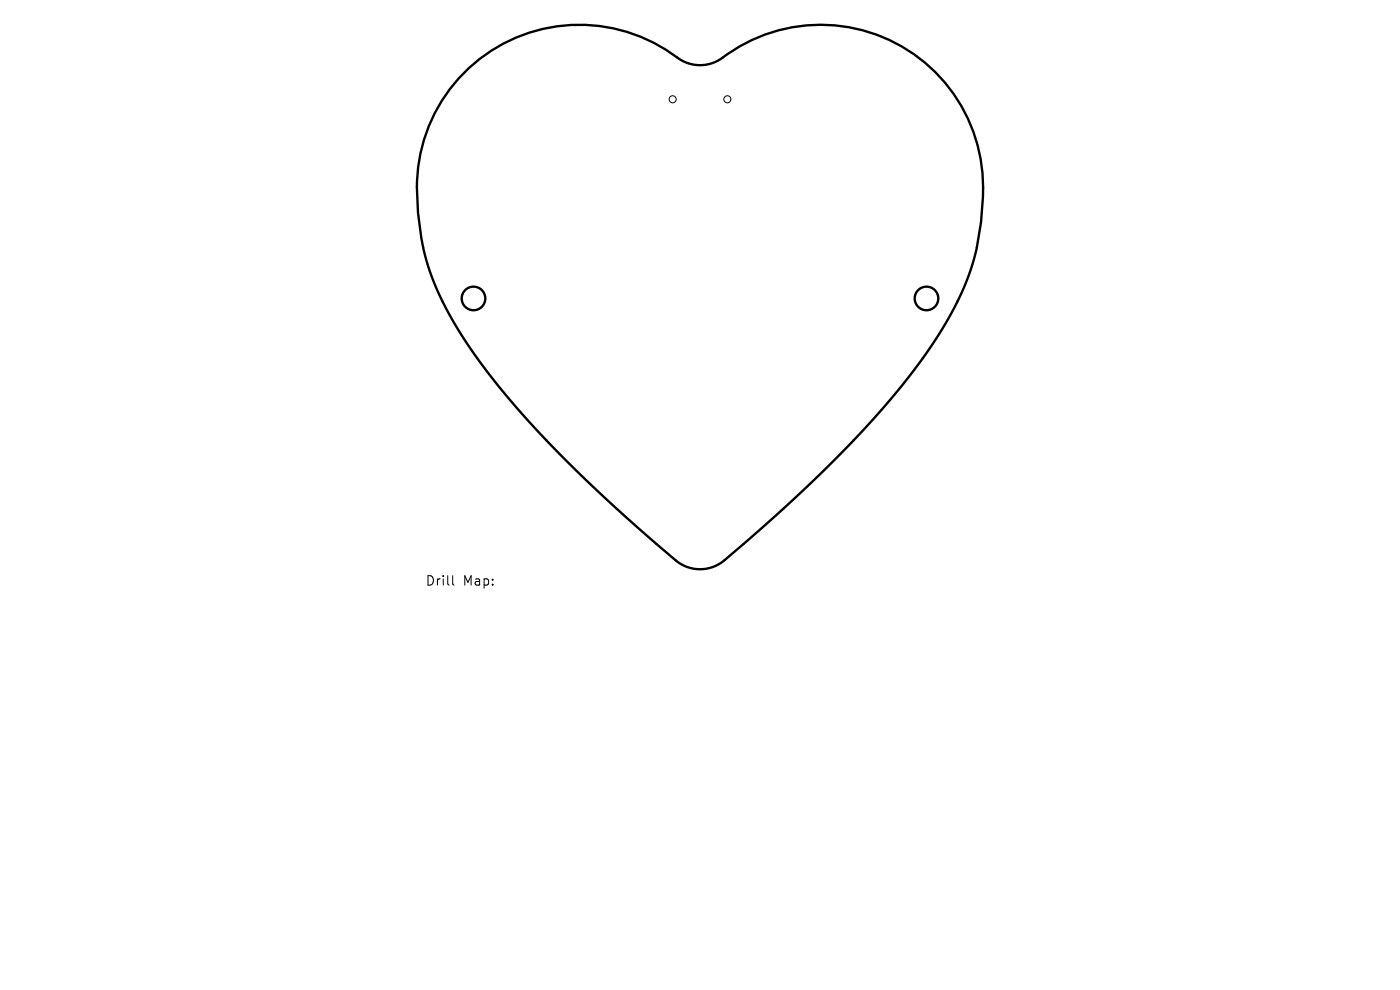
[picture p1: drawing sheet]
<svg xmlns="http://www.w3.org/2000/svg" width="297mm" height="210mm" viewBox="0 0 297 210" stroke-linecap="round" stroke-linejoin="round" font-family="sans-serif">
<defs><g id="words">
<g font-size="2.8">
<text x="90.2" y="124.5">Drill</text>
<text x="98.2" y="124.5">Map:</text>
</g>
</g></defs>
<g fill="none" stroke="#000" stroke-width=".5">
<path d="M99.4 14.5a34.5 34.5 0 0 1 44.9-1.9 8.3 8.3 0 0 0 10-1.1 34.5 34.5 0 0 1 36.6-1.9 34.5 34.5 0 0 1 17.6 32.2 58.4 58.4 0 0 1-1.3 10.9l-.9 3.3-1.2 3.4-1.5 3.5-1.8 3.6-2.2 3.7-2.4 3.8-6 8-7.3 8.5-8.8 9-10 9.4-11.5 10a8 8 0 0 1-10.3 0l-11.3-9.9-10.1-9.6-8.7-8.9-7.4-8.6-6-7.9-2.5-3.9-2.1-3.7-1.9-3.6-1.4-3.4-1.2-3.5-.9-3.4a48.2 48.2 0 0 1-.6-20 34.5 34.5 0 0 1 10.2-18z"/>
<circle cx="100.5" cy="63.3" r="2.5"/>
<circle cx="196.6" cy="63.3" r="2.5"/>
</g>
<g fill="none" stroke="#000" stroke-width=".21">
<path d="M96 122.1v1.7l.3 .3"/>
<circle cx="142.7" cy="21.1" r=".75"/>
<circle cx="154.3" cy="21.1" r=".75"/>
</g>
<use href="#words"/>
</svg>
